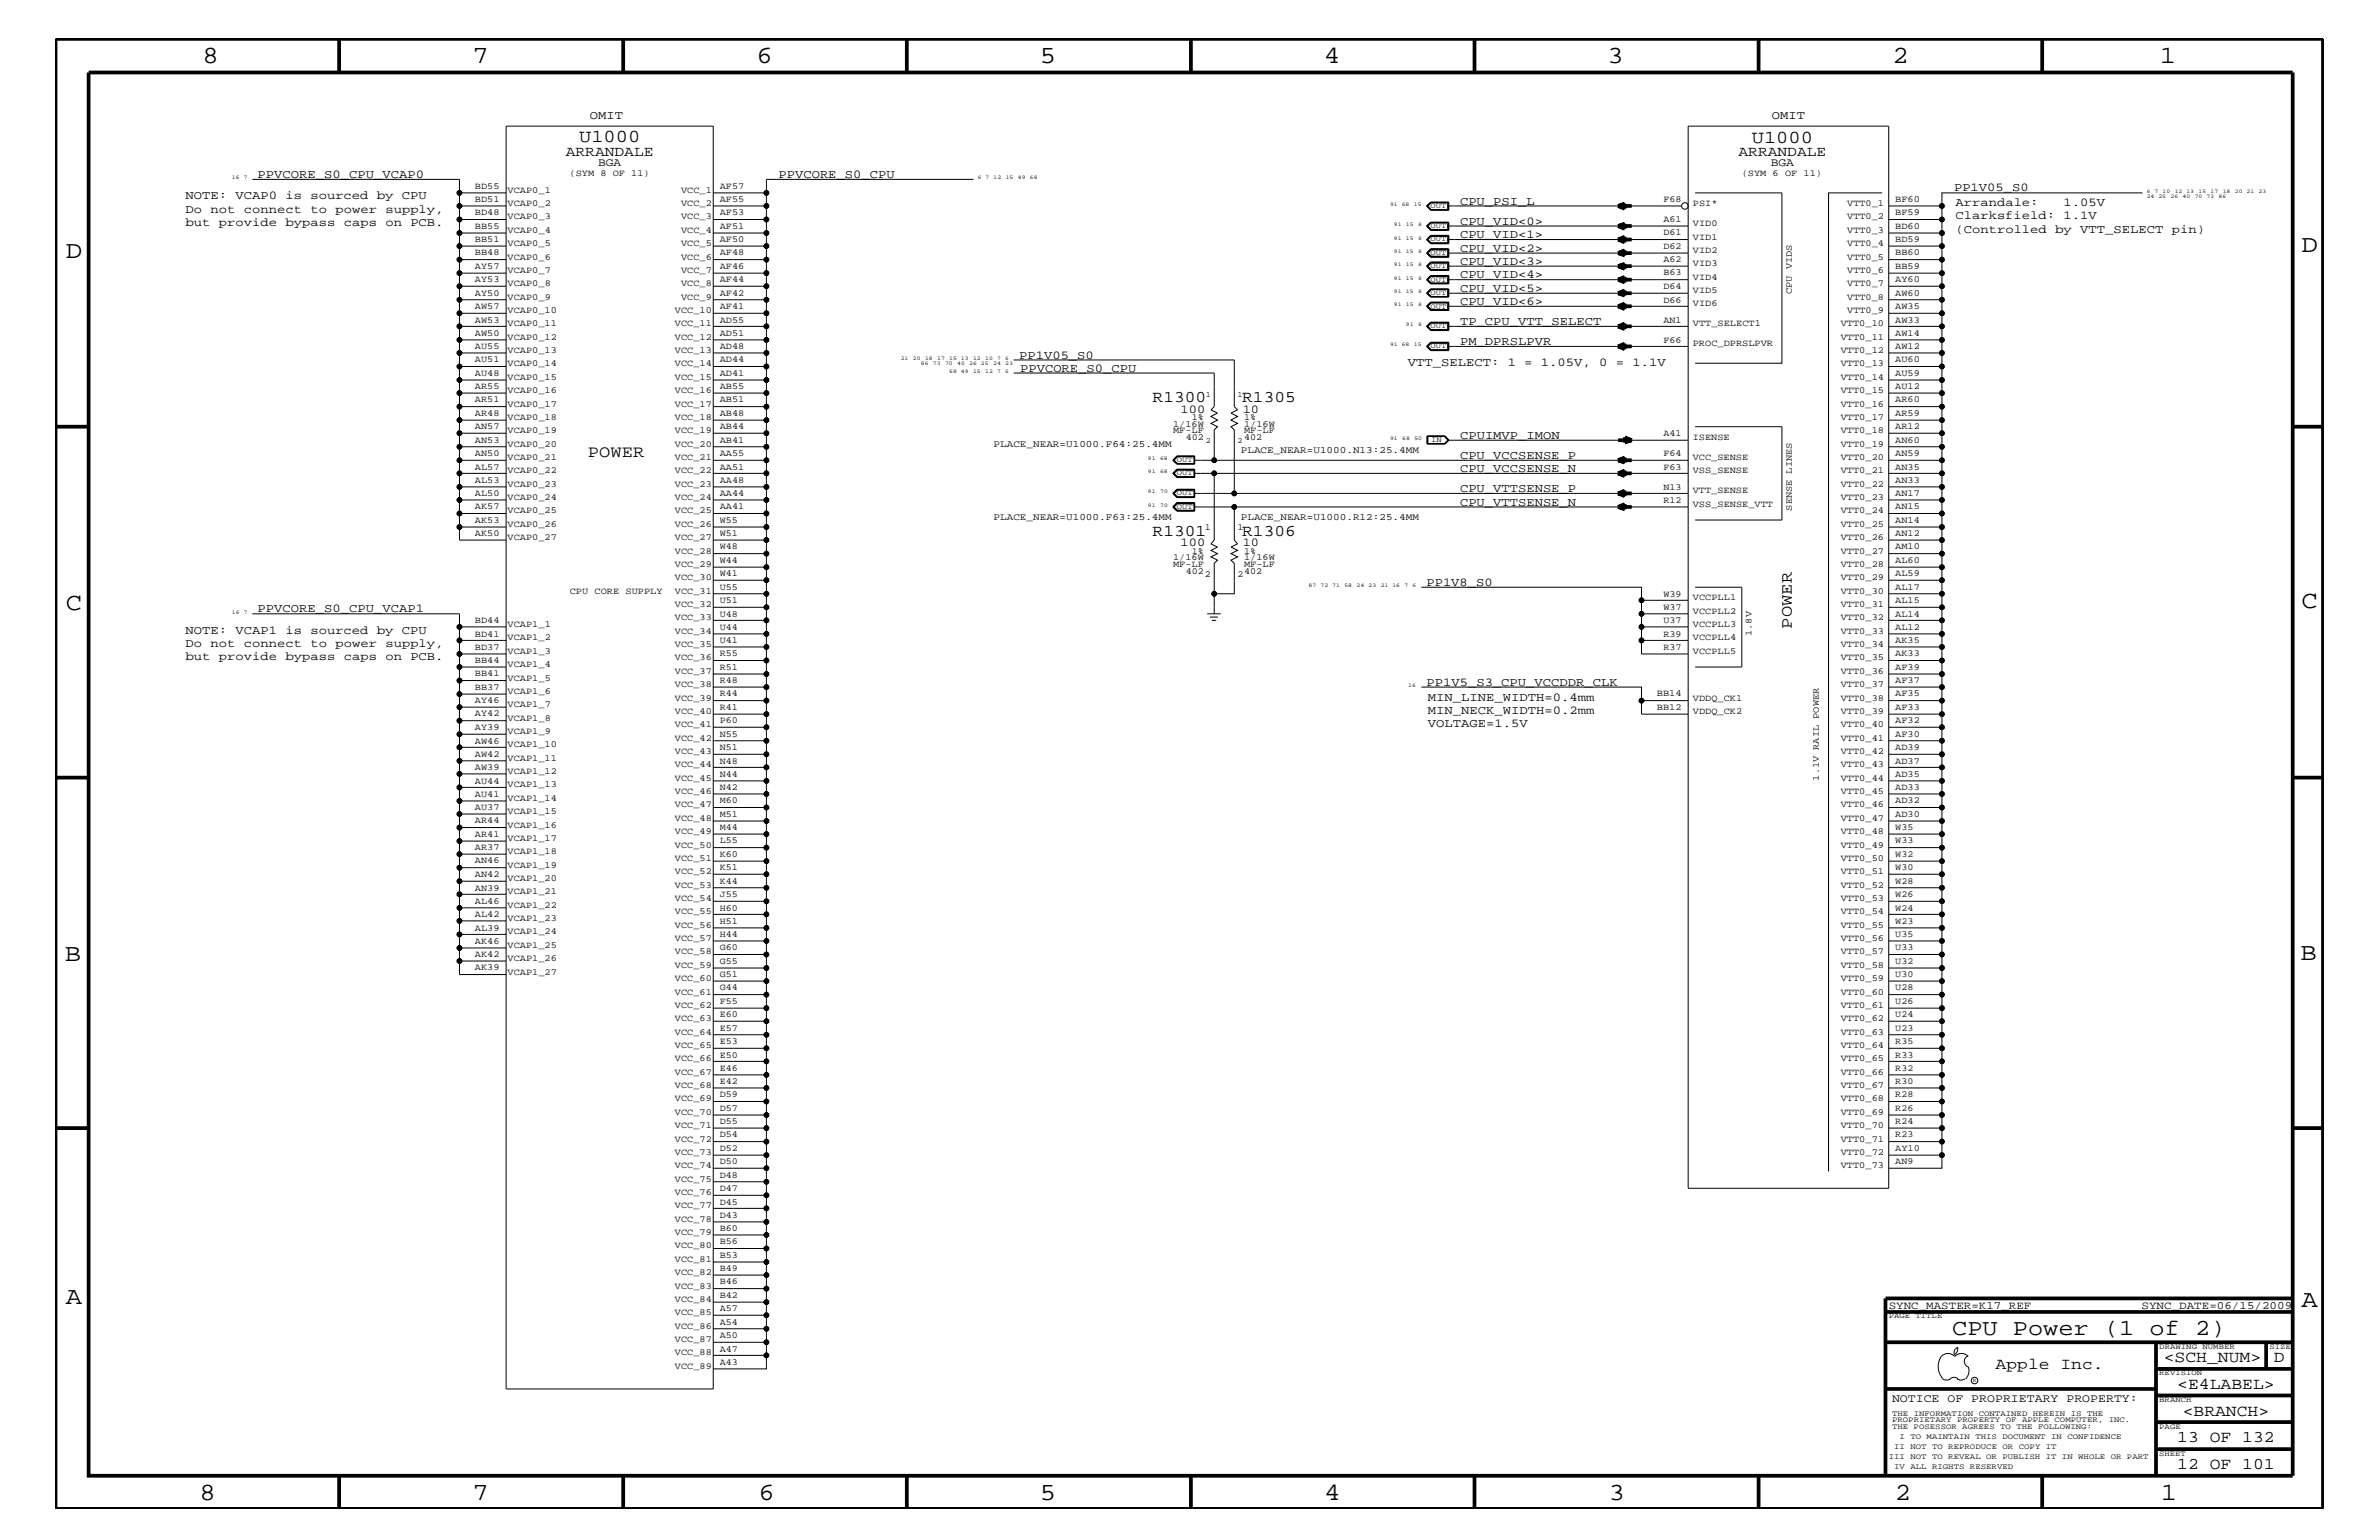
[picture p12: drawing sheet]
<svg xmlns="http://www.w3.org/2000/svg" width="432mm" height="279mm" viewBox="0 0 432 279" stroke-linecap="round" stroke-linejoin="round" font-family="sans-serif">
<defs><g id="words">
<g font-size="4.5">
<text x="36.7" y="11.5">8</text>
<text x="85.8" y="11.5">7</text>
<text x="137.3" y="11.5">6</text>
<text x="188.7" y="11.5">5</text>
<text x="240.3" y="11.5">4</text>
<text x="291.8" y="11.5">3</text>
<text x="343.5" y="11.5">2</text>
<text x="392" y="11.5">1</text>
<text x="11.9" y="46.8">D</text>
<text x="417.7" y="45.7">D</text>
<text x="11.9" y="110.6">C</text>
<text x="417.7" y="110.3">C</text>
<text x="11.8" y="174.3">B</text>
<text x="417.6" y="174.2">B</text>
<text x="11.9" y="236.7">A</text>
<text x="417.7" y="237.1">A</text>
<text x="36.2" y="272.1">8</text>
<text x="85.8" y="272.1">7</text>
<text x="137.7" y="272.1">6</text>
<text x="188.7" y="272.1">5</text>
<text x="240.4" y="272.1">4</text>
<text x="292" y="272.1">3</text>
<text x="343.9" y="272.1">2</text>
<text x="392.2" y="272.1">1</text>
</g>
<text font-size="4.1" x="354.3" y="242.3">CPU Power (1 of 2)</text>
<g font-size="3.3">
<text x="105.1" y="25.9">U1000</text>
<text x="318" y="26">U1000</text>
</g>
<g font-size="3">
<text x="209.2" y="73">R1300</text>
<text x="225.5" y="73">R1305</text>
<text x="106.7" y="82.8">POWER</text>
<text x="209.2" y="97.3">R1301</text>
<text x="225.5" y="97.3">R1306</text>
<text x="325.2" y="114" transform="rotate(-90 325.2 114)">POWER</text>
<text x="362.2" y="248.4">Apple Inc.</text>
<text x="392.7" y="247.1">&lt;SCH_NUM&gt;</text>
<text x="395.2" y="252">&lt;E4LABEL&gt;</text>
<text x="412.7" y="247.1">D</text>
<text x="396.2" y="256.8">&lt;BRANCH&gt;</text>
<text x="395.2" y="261.6">13 OF 132</text>
<text x="395.2" y="266.6">12 OF 101</text>
</g>
<g font-size="2.6">
<text x="102.7" y="28.3">ARRANDALE</text>
<text x="315.6" y="28.2">ARRANDALE</text>
</g>
<g font-size="2.2">
<text x="107.1" y="21.6">OMIT</text>
<text x="321.6" y="21.6">OMIT</text>
<text x="46.7" y="32.3">PPVCORE_S0_CPU_VCAP0</text>
<text x="141.3" y="32.3">PPVCORE_S0_CPU</text>
<text x="354.7" y="34.7">PP1V05_S0</text>
<text x="33.7" y="41">but provide bypass caps on PCB.</text>
<text x="33.7" y="38.6">Do not connect to power supply,</text>
<text x="33.7" y="36.2">NOTE: VCAP0 is sourced by CPU</text>
<text x="265" y="37.2">CPU_PSI_L</text>
<text x="265" y="40.8">CPU_VID&lt;0&gt;</text>
<text x="354.9" y="39.8">Clarksfield: 1.1V</text>
<text x="354.9" y="37.4">Arrandale:</text>
<text x="374.6" y="37.4">1.05V</text>
<text x="265" y="43.2">CPU_VID&lt;1&gt;</text>
<text x="265" y="45.7">CPU_VID&lt;2&gt;</text>
<text x="354.9" y="42.3">(Controlled by VTT_SELECT pin)</text>
<text x="265" y="48">CPU_VID&lt;3&gt;</text>
<text x="265" y="50.5">CPU_VID&lt;4&gt;</text>
<text x="265" y="52.9">CPU_VID&lt;5&gt;</text>
<text x="265" y="55.3">CPU_VID&lt;6&gt;</text>
<text x="265" y="59">TP_CPU_VTT_SELECT</text>
<text x="185" y="65.1">PP1V05_S0</text>
<text x="265" y="62.6">PM_DPRSLPVR</text>
<text x="185.2" y="67.5">PPVCORE_S0_CPU</text>
<text x="255.5" y="66.5">VTT_SELECT: 1 = 1.05V, 0 = 1.1V</text>
<text x="214.3" y="74.9">100</text>
<text x="225.6" y="74.9">10</text>
<text x="265" y="79.6">CPUIMVP_IMON</text>
<text x="265" y="83.3">CPU_VCCSENSE_P</text>
<text x="265" y="89.3">CPU_VTTSENSE_P</text>
<text x="265" y="85.6">CPU_VCCSENSE_N</text>
<text x="265" y="91.7">CPU_VTTSENSE_N</text>
<text x="214.3" y="99.1">100</text>
<text x="225.6" y="99.1">10</text>
<text x="258.9" y="106.3">PP1V8_S0</text>
<text x="46.7" y="111.1">PPVCORE_S0_CPU_VCAP1</text>
<text x="33.7" y="115">NOTE: VCAP1 is sourced by CPU</text>
<text x="33.7" y="119.8">but provide bypass caps on PCB.</text>
<text x="33.7" y="117.4">Do not connect to power supply,</text>
<text x="258.9" y="124.4">PP1V5_S3_CPU_VCCDDR_CLK</text>
<text x="259.2" y="129.6">MIN_NECK_WIDTH=0.2mm</text>
<text x="259.2" y="131.9">VOLTAGE=1.5V</text>
<text x="259.2" y="127.1">MIN_LINE_WIDTH=0.4mm</text>
</g>
<g font-size="2.1">
<text x="108.5" y="30.2">BGA</text>
<text x="321.4" y="30.2">BGA</text>
<text x="343.4" y="254.4">NOTICE OF PROPRIETARY PROPERTY:</text>
</g>
<g font-size="2">
<text x="342.8" y="237.4">SYNC_MASTER=K17_REF</text>
<text x="388.7" y="237.4">SYNC_DATE=06/15/2009</text>
</g>
<g font-size="1.8">
<text x="180.3" y="81.1">PLACE_NEAR=U1000.F64:25.4MM</text>
<text x="225.2" y="82.2">PLACE_NEAR=U1000.N13:25.4MM</text>
<text x="180.3" y="94.3">PLACE_NEAR=U1000.F63:25.4MM</text>
<text x="225.2" y="94.3">PLACE_NEAR=U1000.R12:25.4MM</text>
</g>
<g font-size="1.7">
<text x="86.2" y="34.2">BD55</text>
<text x="92.1" y="35">VCAP0_1</text>
<text x="103.4" y="31.9">(SYM 8 OF 11)</text>
<text x="123.6" y="35">VCC_1</text>
<text x="130.6" y="34.2">AF57</text>
<text x="316.1" y="31.9">(SYM 6 OF 11)</text>
<text x="86.2" y="36.7">BD51</text>
<text x="86.2" y="39.1">BD48</text>
<text x="86.2" y="41.5">BB55</text>
<text x="92.1" y="37.4">VCAP0_2</text>
<text x="92.1" y="39.8">VCAP0_3</text>
<text x="123.6" y="37.4">VCC_2</text>
<text x="123.6" y="39.8">VCC_3</text>
<text x="130.6" y="39.1">AF53</text>
<text x="130.6" y="41.5">AF51</text>
<text x="130.6" y="36.7">AF55</text>
<text x="301.9" y="36.7">F68</text>
<text x="301.9" y="40.3">A61</text>
<text x="307.3" y="37.4">PSI*</text>
<text x="307.3" y="41">VID0</text>
<text x="335.3" y="37.4">VTT0_1</text>
<text x="335.3" y="39.8">VTT0_2</text>
<text x="344" y="36.7">BF60</text>
<text x="344" y="39.1">BF59</text>
<text x="344" y="41.5">BD60</text>
<text x="86.2" y="44">BB51</text>
<text x="86.2" y="46.3">BB48</text>
<text x="92.1" y="42.3">VCAP0_4</text>
<text x="92.1" y="44.6">VCAP0_5</text>
<text x="92.1" y="47.1">VCAP0_6</text>
<text x="123.6" y="42.3">VCC_4</text>
<text x="123.6" y="44.6">VCC_5</text>
<text x="123.6" y="47.1">VCC_6</text>
<text x="130.6" y="44">AF50</text>
<text x="130.6" y="46.3">AF48</text>
<text x="301.9" y="42.7">D61</text>
<text x="301.9" y="45.2">D62</text>
<text x="301.9" y="47.6">A62</text>
<text x="307.3" y="45.9">VID2</text>
<text x="307.3" y="43.5">VID1</text>
<text x="335.3" y="44.6">VTT0_4</text>
<text x="335.3" y="47.1">VTT0_5</text>
<text x="335.3" y="42.3">VTT0_3</text>
<text x="344" y="44">BD59</text>
<text x="344" y="46.3">BB60</text>
<text x="86.2" y="48.8">AY57</text>
<text x="86.2" y="51.3">AY53</text>
<text x="86.2" y="53.6">AY50</text>
<text x="92.1" y="49.6">VCAP0_7</text>
<text x="92.1" y="51.9">VCAP0_8</text>
<text x="123.6" y="49.6">VCC_7</text>
<text x="123.6" y="51.9">VCC_8</text>
<text x="130.6" y="48.8">AF46</text>
<text x="130.6" y="51.3">AF44</text>
<text x="130.6" y="53.6">AF42</text>
<text x="301.9" y="50">B63</text>
<text x="301.9" y="52.4">D64</text>
<text x="307.3" y="48.3">VID3</text>
<text x="307.3" y="50.7">VID4</text>
<text x="307.3" y="53.2">VID5</text>
<text x="325.2" y="53.4" transform="rotate(-90 325.2 53.4)">CPU VIDS</text>
<text x="335.3" y="49.6">VTT0_6</text>
<text x="335.3" y="51.9">VTT0_7</text>
<text x="344" y="48.8">BB59</text>
<text x="344" y="51.3">AY60</text>
<text x="344" y="53.6">AW60</text>
<text x="86.2" y="56.1">AW57</text>
<text x="86.2" y="58.5">AW53</text>
<text x="92.1" y="54.4">VCAP0_9</text>
<text x="92.1" y="56.8">VCAP0_10</text>
<text x="92.1" y="59.2">VCAP0_11</text>
<text x="122.5" y="56.8">VCC_10</text>
<text x="122.5" y="59.2">VCC_11</text>
<text x="123.6" y="54.4">VCC_9</text>
<text x="130.6" y="56.1">AF41</text>
<text x="130.6" y="58.5">AD55</text>
<text x="301.9" y="54.9">D66</text>
<text x="301.9" y="58.5">AN1</text>
<text x="307.3" y="55.6">VID6</text>
<text x="307.3" y="59.2">VTT_SELECT1</text>
<text x="334.1" y="59.2">VTT0_10</text>
<text x="335.3" y="56.8">VTT0_9</text>
<text x="335.3" y="54.4">VTT0_8</text>
<text x="344" y="58.5">AW33</text>
<text x="344" y="56.1">AW35</text>
<text x="86.2" y="60.9">AW50</text>
<text x="86.2" y="63.4">AU55</text>
<text x="86.2" y="65.7">AU51</text>
<text x="92.1" y="61.7">VCAP0_12</text>
<text x="92.1" y="64">VCAP0_13</text>
<text x="122.5" y="61.7">VCC_12</text>
<text x="122.5" y="64">VCC_13</text>
<text x="130.6" y="60.9">AD51</text>
<text x="130.6" y="63.4">AD48</text>
<text x="130.6" y="65.7">AD44</text>
<text x="301.9" y="62.2">F66</text>
<text x="307.3" y="62.9">PROC_DPRSLPVR</text>
<text x="334.1" y="61.7">VTT0_11</text>
<text x="334.1" y="64">VTT0_12</text>
<text x="344" y="60.9">AW14</text>
<text x="344" y="63.4">AW12</text>
<text x="344" y="65.7">AU60</text>
<text x="86.2" y="68.2">AU48</text>
<text x="86.2" y="70.6">AR55</text>
<text x="92.1" y="68.9">VCAP0_15</text>
<text x="92.1" y="66.5">VCAP0_14</text>
<text x="92.1" y="71.3">VCAP0_16</text>
<text x="122.5" y="66.5">VCC_14</text>
<text x="122.5" y="68.9">VCC_15</text>
<text x="122.5" y="71.3">VCC_16</text>
<text x="130.6" y="68.2">AD41</text>
<text x="130.6" y="70.6">AB55</text>
<text x="334.1" y="66.5">VTT0_13</text>
<text x="334.1" y="71.3">VTT0_15</text>
<text x="334.1" y="68.9">VTT0_14</text>
<text x="344" y="68.2">AU59</text>
<text x="344" y="70.6">AU12</text>
<text x="86.2" y="73">AR51</text>
<text x="86.2" y="75.5">AR48</text>
<text x="86.2" y="77.9">AN57</text>
<text x="92.1" y="73.8">VCAP0_17</text>
<text x="92.1" y="76.2">VCAP0_18</text>
<text x="122.5" y="73.8">VCC_17</text>
<text x="122.5" y="76.2">VCC_18</text>
<text x="130.6" y="73">AB51</text>
<text x="130.6" y="75.5">AB48</text>
<text x="130.6" y="77.9">AB44</text>
<text x="212.9" y="77.4">1/16W</text>
<text x="216.3" y="76.2">1%</text>
<text x="225.8" y="77.4">1/16W</text>
<text x="225.8" y="76.2">1%</text>
<text x="334.1" y="73.8">VTT0_16</text>
<text x="334.1" y="76.2">VTT0_17</text>
<text x="344" y="73">AR60</text>
<text x="344" y="75.5">AR59</text>
<text x="344" y="77.9">AR12</text>
<text x="86.2" y="80.3">AN53</text>
<text x="86.2" y="82.7">AN50</text>
<text x="92.1" y="78.6">VCAP0_19</text>
<text x="92.1" y="81.1">VCAP0_20</text>
<text x="92.1" y="83.5">VCAP0_21</text>
<text x="122.5" y="78.6">VCC_19</text>
<text x="122.5" y="81.1">VCC_20</text>
<text x="122.5" y="83.5">VCC_21</text>
<text x="130.6" y="80.3">AB41</text>
<text x="130.6" y="82.7">AA55</text>
<text x="212.9" y="78.6">MF-LF</text>
<text x="215.2" y="79.9">402</text>
<text x="225.8" y="78.6">MF-LF</text>
<text x="225.8" y="79.9">402</text>
<text x="301.9" y="79.1">A41</text>
<text x="301.9" y="82.7">F64</text>
<text x="307.3" y="83.5">VCC_SENSE</text>
<text x="307.3" y="79.9">ISENSE</text>
<text x="334.1" y="78.6">VTT0_18</text>
<text x="334.1" y="81.1">VTT0_19</text>
<text x="334.1" y="83.5">VTT0_20</text>
<text x="344" y="80.3">AN60</text>
<text x="344" y="82.7">AN59</text>
<text x="86.2" y="85.2">AL57</text>
<text x="86.2" y="87.6">AL53</text>
<text x="92.1" y="85.9">VCAP0_22</text>
<text x="92.1" y="88.3">VCAP0_23</text>
<text x="122.5" y="85.9">VCC_22</text>
<text x="122.5" y="88.3">VCC_23</text>
<text x="130.6" y="85.2">AA51</text>
<text x="130.6" y="87.6">AA48</text>
<text x="301.9" y="85.2">F63</text>
<text x="301.9" y="88.8">N13</text>
<text x="307.3" y="89.5">VTT_SENSE</text>
<text x="307.3" y="85.9">VSS_SENSE</text>
<text x="334.1" y="88.3">VTT0_22</text>
<text x="334.1" y="85.9">VTT0_21</text>
<text x="344" y="85.2">AN35</text>
<text x="344" y="87.6">AN33</text>
<text x="86.2" y="90">AL50</text>
<text x="86.2" y="92.4">AK57</text>
<text x="86.2" y="94.9">AK53</text>
<text x="92.1" y="90.7">VCAP0_24</text>
<text x="92.1" y="93.2">VCAP0_25</text>
<text x="92.1" y="95.6">VCAP0_26</text>
<text x="122.5" y="93.2">VCC_25</text>
<text x="122.5" y="90.7">VCC_24</text>
<text x="122.5" y="95.6">VCC_26</text>
<text x="130.6" y="94.9">W55</text>
<text x="130.6" y="90">AA44</text>
<text x="130.6" y="92.4">AA41</text>
<text x="301.9" y="91.2">R12</text>
<text x="307.3" y="92">VSS_SENSE_VTT</text>
<text x="325.2" y="92.7" transform="rotate(-90 325.2 92.7)">SENSE LINES</text>
<text x="334.1" y="93.2">VTT0_24</text>
<text x="334.1" y="90.7">VTT0_23</text>
<text x="334.1" y="95.6">VTT0_25</text>
<text x="344" y="90">AN17</text>
<text x="344" y="92.4">AN15</text>
<text x="344" y="94.9">AN14</text>
<text x="86.2" y="97.3">AK50</text>
<text x="92.1" y="98">VCAP0_27</text>
<text x="122.5" y="98">VCC_27</text>
<text x="122.5" y="100.4">VCC_28</text>
<text x="130.6" y="97.3">W51</text>
<text x="130.6" y="99.7">W48</text>
<text x="212.9" y="101.6">1/16W</text>
<text x="216.3" y="100.4">1%</text>
<text x="218.7" y="96.2">1</text>
<text x="224.6" y="96.2">1</text>
<text x="225.8" y="100.4">1%</text>
<text x="225.8" y="101.6">1/16W</text>
<text x="334.1" y="98">VTT0_26</text>
<text x="334.1" y="100.4">VTT0_27</text>
<text x="344" y="97.3">AN12</text>
<text x="344" y="99.7">AM10</text>
<text x="103.4" y="107.7">CPU CORE SUPPLY</text>
<text x="122.5" y="102.9">VCC_29</text>
<text x="122.5" y="105.3">VCC_30</text>
<text x="122.5" y="107.7">VCC_31</text>
<text x="130.6" y="102.1">W44</text>
<text x="130.6" y="104.6">W41</text>
<text x="130.6" y="107">U55</text>
<text x="212.9" y="102.9">MF-LF</text>
<text x="215.2" y="104.1">402</text>
<text x="218.7" y="104.7">2</text>
<text x="224.6" y="104.7">2</text>
<text x="225.8" y="102.9">MF-LF</text>
<text x="225.8" y="104.1">402</text>
<text x="334.1" y="102.9">VTT0_28</text>
<text x="334.1" y="105.3">VTT0_29</text>
<text x="334.1" y="107.7">VTT0_30</text>
<text x="344" y="102.1">AL60</text>
<text x="344" y="104.6">AL59</text>
<text x="344" y="107">AL17</text>
<text x="86.2" y="113.1">BD44</text>
<text x="92.1" y="113.7">VCAP1_1</text>
<text x="122.5" y="110.2">VCC_32</text>
<text x="122.5" y="112.6">VCC_33</text>
<text x="130.6" y="109.4">U51</text>
<text x="130.6" y="111.9">U48</text>
<text x="301.9" y="108.2">W39</text>
<text x="301.9" y="110.6">W37</text>
<text x="301.9" y="113.1">U37</text>
<text x="307.3" y="108.9">VCCPLL1</text>
<text x="307.3" y="111.4">VCCPLL2</text>
<text x="307.3" y="113.7">VCCPLL3</text>
<text x="334.1" y="110.2">VTT0_31</text>
<text x="334.1" y="112.6">VTT0_32</text>
<text x="344" y="109.4">AL15</text>
<text x="344" y="111.9">AL14</text>
<text x="86.2" y="115.5">BD41</text>
<text x="86.2" y="117.9">BD37</text>
<text x="92.1" y="116.2">VCAP1_2</text>
<text x="92.1" y="118.6">VCAP1_3</text>
<text x="122.5" y="115">VCC_34</text>
<text x="122.5" y="117.4">VCC_35</text>
<text x="122.5" y="119.8">VCC_36</text>
<text x="130.6" y="114.2">U44</text>
<text x="130.6" y="116.7">U41</text>
<text x="130.6" y="119.1">R55</text>
<text x="301.9" y="115.5">R39</text>
<text x="301.9" y="117.9">R37</text>
<text x="307.3" y="116.2">VCCPLL4</text>
<text x="307.3" y="118.6">VCCPLL5</text>
<text x="317.9" y="115.4" transform="rotate(-90 317.9 115.4)">1.8V</text>
<text x="334.1" y="115">VTT0_33</text>
<text x="334.1" y="117.4">VTT0_34</text>
<text x="334.1" y="119.8">VTT0_35</text>
<text x="344" y="114.2">AL12</text>
<text x="344" y="116.7">AK35</text>
<text x="344" y="119.1">AK33</text>
<text x="86.2" y="120.3">BB44</text>
<text x="86.2" y="122.7">BB41</text>
<text x="86.2" y="125.2">BB37</text>
<text x="92.1" y="123.5">VCAP1_5</text>
<text x="92.1" y="121">VCAP1_4</text>
<text x="92.1" y="125.9">VCAP1_6</text>
<text x="122.5" y="122.3">VCC_37</text>
<text x="122.5" y="124.7">VCC_38</text>
<text x="130.6" y="121.5">R51</text>
<text x="130.6" y="124">R48</text>
<text x="334.1" y="122.3">VTT0_36</text>
<text x="334.1" y="124.7">VTT0_37</text>
<text x="344" y="121.5">AF39</text>
<text x="344" y="124">AF37</text>
<text x="86.2" y="127.6">AY46</text>
<text x="86.2" y="130">AY42</text>
<text x="92.1" y="128.3">VCAP1_7</text>
<text x="92.1" y="130.8">VCAP1_8</text>
<text x="122.5" y="129.6">VCC_40</text>
<text x="122.5" y="127.1">VCC_39</text>
<text x="122.5" y="131.9">VCC_41</text>
<text x="130.6" y="126.4">R44</text>
<text x="130.6" y="128.8">R41</text>
<text x="130.6" y="131.3">P60</text>
<text x="300.7" y="126.4">BB14</text>
<text x="300.7" y="128.8">BB12</text>
<text x="307.3" y="127.1">VDDQ_CK1</text>
<text x="307.3" y="129.6">VDDQ_CK2</text>
<text x="334.1" y="127.1">VTT0_38</text>
<text x="334.1" y="129.6">VTT0_39</text>
<text x="334.1" y="131.9">VTT0_40</text>
<text x="344" y="126.4">AF35</text>
<text x="344" y="128.8">AF33</text>
<text x="344" y="131.3">AF32</text>
<text x="86.2" y="134.9">AW46</text>
<text x="86.2" y="137.3">AW42</text>
<text x="86.2" y="132.4">AY39</text>
<text x="92.1" y="135.6">VCAP1_10</text>
<text x="92.1" y="133.2">VCAP1_9</text>
<text x="122.5" y="134.4">VCC_42</text>
<text x="122.5" y="136.8">VCC_43</text>
<text x="130.6" y="133.6">N55</text>
<text x="130.6" y="136.1">N51</text>
<text x="334.1" y="134.4">VTT0_41</text>
<text x="334.1" y="136.8">VTT0_42</text>
<text x="344" y="133.6">AF30</text>
<text x="344" y="136.1">AD39</text>
<text x="86.2" y="139.7">AW39</text>
<text x="86.2" y="142.2">AU44</text>
<text x="92.1" y="142.9">VCAP1_13</text>
<text x="92.1" y="138">VCAP1_11</text>
<text x="92.1" y="140.4">VCAP1_12</text>
<text x="122.5" y="139.2">VCC_44</text>
<text x="122.5" y="141.7">VCC_45</text>
<text x="130.6" y="138.5">N48</text>
<text x="130.6" y="140.9">N44</text>
<text x="130.6" y="143.4">N42</text>
<text x="330.1" y="141.6" transform="rotate(-90 330.1 141.6)">1.1V RAIL POWER</text>
<text x="334.1" y="139.2">VTT0_43</text>
<text x="334.1" y="141.7">VTT0_44</text>
<text x="344" y="138.5">AD37</text>
<text x="344" y="140.9">AD35</text>
<text x="344" y="143.4">AD33</text>
<text x="86.2" y="144.6">AU41</text>
<text x="86.2" y="147">AU37</text>
<text x="86.2" y="149.4">AR44</text>
<text x="92.1" y="147.7">VCAP1_15</text>
<text x="92.1" y="145.3">VCAP1_14</text>
<text x="122.5" y="144">VCC_46</text>
<text x="122.5" y="146.5">VCC_47</text>
<text x="122.5" y="149">VCC_48</text>
<text x="130.6" y="145.7">M60</text>
<text x="130.6" y="148.2">M51</text>
<text x="334.1" y="144">VTT0_45</text>
<text x="334.1" y="146.5">VTT0_46</text>
<text x="334.1" y="149">VTT0_47</text>
<text x="344" y="145.7">AD32</text>
<text x="344" y="148.2">AD30</text>
<text x="86.2" y="151.8">AR41</text>
<text x="86.2" y="154.3">AR37</text>
<text x="92.1" y="155">VCAP1_18</text>
<text x="92.1" y="152.6">VCAP1_17</text>
<text x="92.1" y="150.1">VCAP1_16</text>
<text x="122.5" y="153.8">VCC_50</text>
<text x="122.5" y="151.3">VCC_49</text>
<text x="130.6" y="150.7">M44</text>
<text x="130.6" y="153">L55</text>
<text x="130.6" y="155.5">K60</text>
<text x="334.1" y="151.3">VTT0_48</text>
<text x="334.1" y="153.8">VTT0_49</text>
<text x="344" y="150.7">W35</text>
<text x="344" y="153">W33</text>
<text x="344" y="155.5">W32</text>
<text x="86.2" y="156.7">AN46</text>
<text x="86.2" y="159.1">AN42</text>
<text x="86.2" y="161.6">AN39</text>
<text x="92.1" y="159.9">VCAP1_20</text>
<text x="92.1" y="157.4">VCAP1_19</text>
<text x="122.5" y="156.2">VCC_51</text>
<text x="122.5" y="158.6">VCC_52</text>
<text x="122.5" y="161.1">VCC_53</text>
<text x="130.6" y="157.9">K51</text>
<text x="130.6" y="160.3">K44</text>
<text x="334.1" y="156.2">VTT0_50</text>
<text x="334.1" y="158.6">VTT0_51</text>
<text x="334.1" y="161.1">VTT0_52</text>
<text x="344" y="157.9">W30</text>
<text x="344" y="160.3">W28</text>
<text x="86.2" y="163.9">AL46</text>
<text x="86.2" y="166.4">AL42</text>
<text x="92.1" y="167.1">VCAP1_23</text>
<text x="92.1" y="162.2">VCAP1_21</text>
<text x="92.1" y="164.7">VCAP1_22</text>
<text x="122.5" y="165.9">VCC_55</text>
<text x="122.5" y="163.5">VCC_54</text>
<text x="130.6" y="162.8">J55</text>
<text x="130.6" y="165.2">H60</text>
<text x="130.6" y="167.6">H51</text>
<text x="334.1" y="163.5">VTT0_53</text>
<text x="334.1" y="165.9">VTT0_54</text>
<text x="344" y="162.8">W26</text>
<text x="344" y="165.2">W24</text>
<text x="344" y="167.6">W23</text>
<text x="86.2" y="168.9">AL39</text>
<text x="86.2" y="171.2">AK46</text>
<text x="86.2" y="173.7">AK42</text>
<text x="92.1" y="169.5">VCAP1_24</text>
<text x="92.1" y="172">VCAP1_25</text>
<text x="122.5" y="168.3">VCC_56</text>
<text x="122.5" y="173.2">VCC_58</text>
<text x="122.5" y="170.7">VCC_57</text>
<text x="130.6" y="170">H44</text>
<text x="130.6" y="172.4">G60</text>
<text x="334.1" y="168.3">VTT0_55</text>
<text x="334.1" y="170.7">VTT0_56</text>
<text x="334.1" y="173.2">VTT0_57</text>
<text x="344" y="170">U35</text>
<text x="344" y="172.4">U33</text>
<text x="86.2" y="176.1">AK39</text>
<text x="92.1" y="176.8">VCAP1_27</text>
<text x="92.1" y="174.4">VCAP1_26</text>
<text x="122.5" y="178">VCC_60</text>
<text x="122.5" y="175.6">VCC_59</text>
<text x="130.6" y="174.9">G55</text>
<text x="130.6" y="177.3">G51</text>
<text x="130.6" y="179.7">G44</text>
<text x="334.1" y="175.6">VTT0_58</text>
<text x="334.1" y="178">VTT0_59</text>
<text x="344" y="174.9">U32</text>
<text x="344" y="177.3">U30</text>
<text x="344" y="179.7">U28</text>
<text x="122.5" y="182.9">VCC_62</text>
<text x="122.5" y="180.5">VCC_61</text>
<text x="122.5" y="185.3">VCC_63</text>
<text x="130.6" y="182.1">F55</text>
<text x="130.6" y="184.6">E60</text>
<text x="334.1" y="185.3">VTT0_62</text>
<text x="334.1" y="180.5">VTT0_60</text>
<text x="334.1" y="182.9">VTT0_61</text>
<text x="344" y="182.1">U26</text>
<text x="344" y="184.6">U24</text>
<text x="122.5" y="187.7">VCC_64</text>
<text x="122.5" y="190.2">VCC_65</text>
<text x="130.6" y="187">E57</text>
<text x="130.6" y="189.4">E53</text>
<text x="130.6" y="191.9">E50</text>
<text x="334.1" y="187.7">VTT0_63</text>
<text x="334.1" y="190.2">VTT0_64</text>
<text x="344" y="187">U23</text>
<text x="344" y="189.4">R35</text>
<text x="344" y="191.9">R33</text>
<text x="122.5" y="192.6">VCC_66</text>
<text x="122.5" y="195">VCC_67</text>
<text x="122.5" y="197.4">VCC_68</text>
<text x="130.6" y="194.3">E46</text>
<text x="130.6" y="196.7">E42</text>
<text x="334.1" y="192.6">VTT0_65</text>
<text x="334.1" y="197.4">VTT0_67</text>
<text x="334.1" y="195">VTT0_66</text>
<text x="344" y="194.3">R32</text>
<text x="344" y="196.7">R30</text>
<text x="122.5" y="199.8">VCC_69</text>
<text x="122.5" y="202.3">VCC_70</text>
<text x="130.6" y="199.1">D59</text>
<text x="130.6" y="201.5">D57</text>
<text x="130.6" y="204">D55</text>
<text x="334.1" y="199.8">VTT0_68</text>
<text x="334.1" y="202.3">VTT0_69</text>
<text x="344" y="199.1">R28</text>
<text x="344" y="201.5">R26</text>
<text x="344" y="204">R24</text>
<text x="122.5" y="204.7">VCC_71</text>
<text x="122.5" y="207.1">VCC_72</text>
<text x="122.5" y="209.6">VCC_73</text>
<text x="130.6" y="206.4">D54</text>
<text x="130.6" y="208.8">D52</text>
<text x="334.1" y="204.7">VTT0_70</text>
<text x="334.1" y="209.6">VTT0_72</text>
<text x="334.1" y="207.1">VTT0_71</text>
<text x="344" y="206.4">R23</text>
<text x="344" y="208.8">AY10</text>
<text x="122.5" y="211.9">VCC_74</text>
<text x="122.5" y="214.4">VCC_75</text>
<text x="130.6" y="211.3">D50</text>
<text x="130.6" y="213.6">D48</text>
<text x="334.1" y="211.9">VTT0_73</text>
<text x="344" y="211.3">AN9</text>
<text x="122.5" y="216.9">VCC_76</text>
<text x="122.5" y="219.2">VCC_77</text>
<text x="122.5" y="221.7">VCC_78</text>
<text x="130.6" y="216.1">D47</text>
<text x="130.6" y="218.6">D45</text>
<text x="130.6" y="220.9">D43</text>
<text x="122.5" y="224.1">VCC_79</text>
<text x="122.5" y="226.5">VCC_80</text>
<text x="130.6" y="223.4">B60</text>
<text x="130.6" y="225.7">B56</text>
<text x="122.5" y="229">VCC_81</text>
<text x="122.5" y="233.8">VCC_83</text>
<text x="122.5" y="231.3">VCC_82</text>
<text x="130.6" y="228.2">B53</text>
<text x="130.6" y="230.7">B49</text>
<text x="130.6" y="233">B46</text>
<text x="122.5" y="236.2">VCC_84</text>
<text x="122.5" y="238.6">VCC_85</text>
<text x="130.6" y="235.5">B42</text>
<text x="130.6" y="237.9">A57</text>
<text x="122.5" y="241.1">VCC_86</text>
<text x="122.5" y="243.5">VCC_87</text>
<text x="122.5" y="245.9">VCC_88</text>
<text x="130.6" y="240.3">A54</text>
<text x="130.6" y="242.8">A50</text>
<text x="130.6" y="245.2">A47</text>
<text x="122.5" y="248.4">VCC_89</text>
<text x="130.6" y="247.6">A43</text>
</g>
<g font-size="1.4">
<text x="259.7" y="41.4">OUT</text>
<text x="259.7" y="37.8">OUT</text>
<text x="259.7" y="43.8">OUT</text>
<text x="259.7" y="46.3">OUT</text>
<text x="259.7" y="48.7">OUT</text>
<text x="259.7" y="51.1">OUT</text>
<text x="259.7" y="53.5">OUT</text>
<text x="259.7" y="56">OUT</text>
<text x="259.7" y="59.5">OUT</text>
<text x="259.7" y="63.2">OUT</text>
<text x="218.9" y="72">1</text>
<text x="224.6" y="72">1</text>
<text x="213.6" y="83.8">OUT</text>
<text x="218.9" y="80.5">2</text>
<text x="224.6" y="80.5">2</text>
<text x="259.8" y="80.2">IN</text>
<text x="213.6" y="89.9">OUT</text>
<text x="213.6" y="86.2">OUT</text>
<text x="213.6" y="92.3">OUT</text>
<text x="342.8" y="239.2">PAGE TITLE</text>
<text x="391.9" y="244.7">DRAWING NUMBER</text>
<text x="411.9" y="244.7">SIZE</text>
<text x="391.9" y="249.5">REVISION</text>
<text x="343.4" y="256.8">THE INFORMATION CONTAINED HEREIN IS THE</text>
<text x="391.9" y="254.4">BRANCH</text>
<text x="343.4" y="259.3">THE POSESSOR AGREES TO THE FOLLOWING:</text>
<text x="343.4" y="258">PROPRIETARY PROPERTY OF APPLE COMPUTER, INC.</text>
<text x="343.8" y="262.9">II NOT TO REPRODUCE OR COPY IT</text>
<text x="344.8" y="261.1">I TO MAINTAIN THIS DOCUMENT IN CONFIDENCE</text>
<text x="391.9" y="259.3">PAGE</text>
<text x="342.8" y="264.7">III NOT TO REVEAL OR PUBLISH IT IN WHOLE OR PART</text>
<text x="343.8" y="266.6">IV ALL RIGHTS RESERVED</text>
<text x="391.9" y="264.1">SHEET</text>
</g>
<g font-size="1">
<text x="42.1" y="32.5">16</text>
<text x="44.3" y="32.5">7</text>
<text x="177.5" y="32.5">6</text>
<text x="178.9" y="32.5">7</text>
<text x="180.3" y="32.5">12</text>
<text x="182.5" y="32.5">15</text>
<text x="184.7" y="32.5">49</text>
<text x="186.9" y="32.5">68</text>
<text x="389.6" y="35">6</text>
<text x="389.6" y="35.8">24 25</text>
<text x="391.1" y="35">7</text>
<text x="392.5" y="35">10</text>
<text x="394" y="35.8">26</text>
<text x="394.7" y="35">12 13</text>
<text x="396.2" y="35.8">40</text>
<text x="398.4" y="35.8">70 73</text>
<text x="399" y="35">15</text>
<text x="401.2" y="35">17</text>
<text x="402.7" y="35.8">86</text>
<text x="403.4" y="35">18</text>
<text x="405.6" y="35">20 21</text>
<text x="410" y="35">23</text>
<text x="252.3" y="37.4">91 68</text>
<text x="253" y="41">91</text>
<text x="255.2" y="41">15</text>
<text x="256.6" y="37.4">15</text>
<text x="257.4" y="41">8</text>
<text x="253" y="43.5">91</text>
<text x="253" y="45.9">91</text>
<text x="255.2" y="43.5">15</text>
<text x="255.2" y="45.9">15</text>
<text x="257.4" y="43.5">8</text>
<text x="257.4" y="45.9">8</text>
<text x="253" y="48.3">91</text>
<text x="253" y="50.7">91</text>
<text x="253" y="53.2">91</text>
<text x="255.2" y="48.3">15</text>
<text x="255.2" y="50.7">15</text>
<text x="255.2" y="53.2">15</text>
<text x="257.4" y="48.3">8</text>
<text x="257.4" y="50.7">8</text>
<text x="257.4" y="53.2">8</text>
<text x="253" y="55.6">91</text>
<text x="255.2" y="55.6">15</text>
<text x="255.2" y="59.2">91</text>
<text x="257.4" y="55.6">8</text>
<text x="257.4" y="59.2">8</text>
<text x="163.5" y="65.3">21</text>
<text x="165.7" y="65.3">20</text>
<text x="167.9" y="65.3">18</text>
<text x="170.1" y="65.3">17</text>
<text x="172.3" y="65.3">15 13</text>
<text x="176.6" y="65.3">12</text>
<text x="178.8" y="65.3">10</text>
<text x="181" y="65.3">7</text>
<text x="182.5" y="65.3">6</text>
<text x="252.3" y="62.9">91 68</text>
<text x="256.6" y="62.9">15</text>
<text x="167.1" y="66.2">86</text>
<text x="169.3" y="66.2">73</text>
<text x="171.5" y="66.2">70</text>
<text x="172.3" y="67.7">68 49</text>
<text x="173.7" y="66.2">40</text>
<text x="175.9" y="66.2">26 25</text>
<text x="176.6" y="67.7">15</text>
<text x="178.8" y="67.7">12</text>
<text x="180.3" y="66.2">24</text>
<text x="181" y="67.7">7</text>
<text x="182.5" y="66.2">23</text>
<text x="182.5" y="67.7">6</text>
<text x="208.4" y="83.5">91</text>
<text x="210.6" y="83.5">68</text>
<text x="252.3" y="79.9">91</text>
<text x="254.5" y="79.9">68</text>
<text x="256.7" y="79.9">50</text>
<text x="208.4" y="85.9">91</text>
<text x="208.4" y="89.5">91</text>
<text x="210.6" y="85.9">68</text>
<text x="210.6" y="89.5">70</text>
<text x="208.4" y="92">91</text>
<text x="210.6" y="92">70</text>
<text x="237.5" y="106.5">87</text>
<text x="239.7" y="106.5">72 71</text>
<text x="244" y="106.5">58</text>
<text x="246.2" y="106.5">24</text>
<text x="248.4" y="106.5">23</text>
<text x="250.6" y="106.5">21 16</text>
<text x="254.9" y="106.5">7</text>
<text x="256.4" y="106.5">6</text>
<text x="42.1" y="111.4">16</text>
<text x="44.3" y="111.4">7</text>
<text x="255.6" y="124.7">16</text>
<text x="358.1" y="250.7">R</text>
</g>
</g></defs>
<g fill="none" stroke="#000" stroke-width=".18">
<path d="M45.8 32.5h37.6v4.9M83.4 35h8.5M91.9 39.8h-8.5v2.5M91.9 37.4h-8.5v2.4M91.9 22.9h37.6v229.1h-37.6zM139.1 35v2.4h-9.6M139.1 37.4v2.4h-9.6M139.1 39.8v2.5h-9.6M176.7 32.5h-37.6v2.5h-9.6M259.7 36.7h3.3v1.4h-3.3M259.7 36.7l-.8 .7 .8 .7M259.7 36.7l-.7 .7 .7 .7"/>
<path d="M259.8 36.8h3v1.2h-3M259.8 36.8l-.7 .6 .7 .6M259.8 36.8l-.6 .6 .6 .6M262.8 37.4h42.4M262.9 36.7v1.4M306.4 22.9h36.4v192.7h-36.4zM307.7 35h15.7v30.9h-15.7M341.6 35h-9.7v177.5M342.8 39.8h9.7v2.5M352.5 37.4v2.4M388.9 35h-36.4v2.4h-9.7M91.9 59.2h-8.5v2.5"/>
<path d="M91.9 56.8h-8.5v2.4M91.9 54.4h-8.5v2.4M91.9 51.9h-8.5v2.5M91.9 49.6h-8.5v2.3M91.9 47.1h-8.5v2.5M91.9 44.6h-8.5v2.5M91.9 42.3h-8.5v2.3M139.1 42.3v2.3h-9.6M139.1 44.6v2.5h-9.6M139.1 47.1v2.5h-9.6M139.1 49.6v2.3h-9.6M139.1 51.9v2.5h-9.6"/>
<path d="M139.1 54.4v2.4h-9.6M139.1 56.8v2.4h-9.6M139.1 59.2v2.5h-9.6M258.9 48.3l.8-.8h3.3v1.6h-3.3zM259 50.7l.7-.6h3.2v1.3h-3.2zM259 59.2l.7-.7h3.2v1.4h-3.2zM259.1 48.3l.7-.6h3v1.3h-3zM259.7 40.3h3.3v1.5h-3.3M259.7 42.7h3.3v1.5h-3.3l-.8-.7zM259.7 45.2h3.3v1.5h-3.3l-.8-.8zM259.7 50h3.3v1.5h-3.3l-.8-.8zM259.7 52.4h3.3v1.5h-3.3"/>
<path d="M259.7 54.8h3.3v1.5h-3.3l-.8-.7zM259.7 58.4h3.3v1.6h-3.3l-.8-.8zM259.7 40.3l-.8 .7 .8 .8M259.7 40.3l-.7 .7 .7 .8M259.7 42.8h3.2v1.3h-3.2l-.7-.6zM259.7 45.2l-.7 .7 .7 .7h3.2v-1.4M259.7 49.1l-.7-.8 .7-.7h3.2v1.5M259.7 56.3l-.7-.7 .7-.7h3.2v1.4M259.7 52.4l-.8 .8 .8 .7M259.7 52.4l-.7 .8 .7 .7M259.8 40.4h3v1.3h-3M259.8 40.4l-.7 .6 .7 .7"/>
<path d="M259.8 45.2h3v1.3h-3l-.7-.6zM259.8 52.5h3v1.3h-3M259.8 54.9l-.7 .7 .7 .6h3v-1.3M259.8 40.4l-.6 .6 .6 .7M259.8 42.8l-.7 .7 .7 .6M259.8 47.7l-.6 .6 .6 .6h3M259.8 50.1l-.7 .6 .7 .7M259.8 52.5l-.7 .7 .7 .6M259.8 52.5l-.6 .7 .6 .6M259.8 58.5l-.7 .7 .7 .7M262.8 42.8v1.3M262.8 50.1v1.3"/>
<path d="M262.8 58.5v1.4M262.8 41h43.6M262.8 42.9h-3l-.6 .6 .6 .6h3M262.8 43.5h43.6M262.8 45.3h-3l-.6 .6 .6 .6M262.8 45.9h43.6M262.8 48.3h43.6M262.8 50.2h-3l-.6 .5 .6 .6h3M262.8 50.7h43.6M262.8 53.2h43.6M262.8 55h-3l-.6 .6 .6 .6h3M262.8 55.6h43.6"/>
<path d="M262.8 58.6h-3l-.6 .6 .6 .6h3M262.8 59.2h43.6M262.9 40.3v1.5M262.9 52.4v1.5M342.8 59.2h9.7v2.5M342.8 56.8h9.7v2.4M342.8 54.4h9.7v2.4M342.8 51.9h9.7v2.5M342.8 47.1h9.7v2.5M342.8 44.6h9.7v2.5M342.8 42.3h9.7v2.3M342.8 49.6h9.7"/>
<path d="M352.5 49.6v2.3M91.9 78.6h-8.5v2.5M91.9 76.2h-8.5v2.4M91.9 73.8h-8.5v2.4M91.9 71.3h-8.5v2.5M91.9 68.9h-8.5v2.4M91.9 66.5h-8.5v2.4M91.9 64h-8.5v2.5M91.9 61.7h-8.5v2.3M139.1 61.7v2.3h-9.6M139.1 64v2.5h-9.6M139.1 66.5v2.4h-9.6"/>
<path d="M139.1 68.9v2.4h-9.6M139.1 71.3v2.5h-9.6M139.1 73.8v2.4h-9.6M139.1 76.2v2.4h-9.6M139.1 78.6v2.5h-9.6M184 67.7h36.4v6.1l-.6 .6 1.2 .6-1.2 .6 1.2 .6-1.2 .6 1.2 .6-.6 .6v5.5M184 65.3h40v8.5l.6 .6-1.2 .6 1.2 .6-1.2 .6 1.2 .6-1.2 .6 .6 .6v11.5M259 79.1h3.3l.7 .8-.7 .6h-3.3zM259.1 79.1v1.4M259.1 79.2h3.1M259.2 79.2v1.3M259.7 62.1h3.3v1.5h-3.3l-.8-.7z"/>
<path d="M259.7 62.2h3.2v1.3h-3.2l-.7-.6zM259.8 62.2l-.7 .7 .7 .6M262.2 79.2l.6 .7-.6 .6M262.2 79.1l.8 .8M262.2 79.2l.7 .7-.7 .6M262.8 62.2v1.3M262.8 62.3h-3l-.6 .6 .6 .5h3M262.8 62.9h43.6M262.8 79.9h43.6M263 79.9l-.8 .6M307.7 77.4h15.7v16.9h-15.7M342.8 78.6h9.7v2.5"/>
<path d="M342.8 76.2h9.7v2.4M342.8 71.3h9.7v2.5M342.8 68.9h9.7v2.4M342.8 66.5h9.7v2.4M342.8 64h9.7v2.5M342.8 73.8h9.7M342.8 61.7h9.7M352.5 61.7v2.3M352.5 73.8v2.4M91.9 95.6h-8.5v2.4h8.5M91.9 93.2h-8.5v2.4M91.9 90.7h-8.5v2.5"/>
<path d="M91.9 88.3h-8.5v2.4M91.9 85.9h-8.5v2.4M91.9 83.5h-8.5v2.4M91.9 81.1h-8.5v2.4M139.1 81.1v2.4h-9.6M139.1 83.5v2.4h-9.6M139.1 85.9v2.4h-9.6M139.1 88.3v2.4h-9.6M139.1 90.7v2.5h-9.6M139.1 93.2v2.4h-9.6M139.1 95.6v2.4h-9.6M139.1 98v2.4h-9.6"/>
<path d="M212.9 92l.7-.8h3.2v1.5h-3.2zM212.9 85.9l.7-.8h3.2v1.5h-3.2zM212.9 89.5l.7-.7h3.2v1.5h-3.2zM213.6 82.7l-.7 .8 .7 .7M213.6 82.7h3.2v1.5h-3.2M213.6 91.2l-.7 .8 .7 .7h3.2M213.7 88.8l-.7 .7 .7 .7M213.7 92.7l-.7-.7 .7-.7h3v1.4M213.7 82.8h3v1.3h-3M213.7 85.2l-.7 .7 .7 .7M213.7 82.8l-.7 .7 .7 .6M213.7 82.8l-.6 .7 .6 .6"/>
<path d="M216.7 91.4h-3l-.6 .6 .6 .6h3M216.7 88.9h-3l-.6 .6 .6 .6h3M216.7 85.2v1.4M216.7 88.8v1.4M216.7 89.5h89.7M216.7 92h89.7M216.7 85.3h-3l-.6 .6 .6 .6h3M216.7 85.9h89.7M216.7 83.5h89.7M216.8 88.8h-3.2l-.7 .7 .7 .7h3.2M216.8 85.2h-3.2l-.7 .7 .7 .7h3.2M220.4 85.9v12.1l-.6 .7 1.2 .6-1.2 .6 1.2 .5-1.2 .6 1.2 .6-.6 .6v5.5h3.6v-5.5l-.6-.6 1.2-.6-1.2-.6 1.2-.5-1.2-.6 1.2-.6-.6-.7v-6"/>
<path d="M259.1 80.5h3.1M342.8 95.6h9.7v2.4M342.8 93.2h9.7v2.4M342.8 90.7h9.7v2.5M342.8 88.3h9.7v2.4M342.8 83.5h9.7v2.4M342.8 81.1h9.7v2.4M342.8 85.9h9.7M342.8 98h9.7M352.5 85.9v2.4M352.5 98v2.4M45.8 111.4h37.6v4.8"/>
<path d="M83.4 113.7h8.5M91.9 118.6h-8.5v2.4M91.9 116.2h-8.5v2.4M139.1 100.4v2.5h-9.6M139.1 102.9v2.4h-9.6M139.1 105.3v2.4h-9.6M139.1 107.7v2.5h-9.6M139.1 110.2v2.4h-9.6M139.1 112.6v2.4h-9.6M139.1 115v2.4h-9.6M139.1 117.4v2.4h-9.6M139.1 119.8v2.5h-9.6"/>
<path d="M219.1 111.4h2.5M219.6 112h1.5M220 112.6h.7M220.4 107.7v3.7M258 106.5h39.9v4.9M297.9 108.9h8.5M306.4 116.2h-8.5v2.4h8.5M306.4 113.7h-8.5v2.5M306.4 111.4h-8.5v2.3M307.7 106.5h8.4v14.5h-8.4M342.8 119.8h9.7v2.5M342.8 117.4h9.7v2.4"/>
<path d="M342.8 115h9.7v2.4M342.8 112.6h9.7v2.4M342.8 107.7h9.7v2.5M342.8 105.3h9.7v2.4M342.8 102.9h9.7v2.4M342.8 100.4h9.7v2.5M342.8 110.2h9.7M352.5 110.2v2.4M91.9 138h-8.5v2.4M91.9 135.6h-8.5v2.4M91.9 133.2h-8.5v2.4M91.9 130.8h-8.5v2.4"/>
<path d="M91.9 128.3h-8.5v2.5M91.9 125.9h-8.5v2.4M91.9 123.5h-8.5v2.4M91.9 121h-8.5v2.5M139.1 122.3v2.4h-9.6M139.1 124.7v2.4h-9.6M139.1 127.1v2.5h-9.6M139.1 129.6v2.3h-9.6M139.1 131.9v2.5h-9.6M139.1 134.4v2.4h-9.6M139.1 136.8v2.4h-9.6M139.1 139.2v2.5h-9.6"/>
<path d="M258 124.7h39.9v4.9h8.5M297.9 127.1h8.5M342.8 139.2h9.7v2.5M342.8 134.4h9.7v2.4M342.8 131.9h9.7v2.5M342.8 129.6h9.7v2.3M342.8 127.1h9.7v2.5M342.8 122.3h9.7v2.4M342.8 124.7h9.7M342.8 136.8h9.7M352.5 124.7v2.4M352.5 136.8v2.4"/>
<path d="M91.9 159.9h-8.5v2.3M91.9 157.4h-8.5v2.5M91.9 155h-8.5v2.4M91.9 152.6h-8.5v2.4M91.9 150.1h-8.5v2.5M91.9 147.7h-8.5v2.4M91.9 145.3h-8.5v2.4M91.9 142.9h-8.5v2.4M91.9 140.4h-8.5v2.5M139.1 141.7v2.3h-9.6M139.1 144v2.5h-9.6M139.1 146.5v2.5h-9.6"/>
<path d="M139.1 149v2.3h-9.6M139.1 151.3v2.5h-9.6M139.1 153.8v2.4h-9.6M139.1 156.2v2.4h-9.6M139.1 158.6v2.5h-9.6M342.8 158.6h9.7v2.5M342.8 156.2h9.7v2.4M342.8 153.8h9.7v2.4M342.8 151.3h9.7v2.5M342.8 146.5h9.7v2.5M342.8 144h9.7v2.5M342.8 141.7h9.7v2.3"/>
<path d="M342.8 149h9.7M352.5 149v2.3M91.9 174.4h-8.5v2.4h8.5M91.9 172h-8.5v2.4M91.9 169.5h-8.5v2.5M91.9 167.1h-8.5v2.4M91.9 164.7h-8.5v2.4M91.9 162.2h-8.5v2.5M139.1 161.1v2.4h-9.6M139.1 163.5v2.4h-9.6M139.1 165.9v2.4h-9.6M139.1 168.3v2.4h-9.6"/>
<path d="M139.1 170.7v2.5h-9.6M139.1 173.2v2.4h-9.6M139.1 175.6v2.4h-9.6M139.1 178v2.5h-9.6M342.8 178h9.7v2.5M342.8 175.6h9.7v2.4M342.8 170.7h9.7v2.5M342.8 168.3h9.7v2.4M342.8 165.9h9.7v2.4M342.8 163.5h9.7v2.4M342.8 161.1h9.7M342.8 173.2h9.7"/>
<path d="M352.5 161.1v2.4M352.5 173.2v2.4M139.1 180.5v2.4h-9.6M139.1 182.9v2.4h-9.6M139.1 185.3v2.4h-9.6M139.1 187.7v2.5h-9.6M139.1 190.2v2.4h-9.6M139.1 192.6v2.4h-9.6M139.1 195v2.4h-9.6M139.1 197.4v2.4h-9.6M139.1 199.8v2.5h-9.6M342.8 199.8h9.7v2.5"/>
<path d="M342.8 195h9.7v2.4M342.8 192.6h9.7v2.4M342.8 190.2h9.7v2.4M342.8 187.7h9.7v2.5M342.8 182.9h9.7v2.4M342.8 180.5h9.7v2.4M342.8 185.3h9.7M342.8 197.4h9.7M352.5 185.3v2.4M352.5 197.4v2.4M139.1 202.3v2.4h-9.6M139.1 204.7v2.4h-9.6"/>
<path d="M139.1 207.1v2.5h-9.6M139.1 209.6v2.3h-9.6M139.1 211.9v2.5h-9.6M139.1 214.4v2.5h-9.6M139.1 216.9v2.3h-9.6M139.1 219.2v2.5h-9.6M342.8 209.6h9.7v2.3h-9.7M342.8 207.1h9.7v2.5M342.8 204.7h9.7v2.4M342.8 202.3h9.7v2.4M139.1 221.7v2.4h-9.6M139.1 224.1v2.4h-9.6"/>
<path d="M139.1 226.5v2.5h-9.6M139.1 229v2.3h-9.6M139.1 231.3v2.5h-9.6M139.1 233.8v2.4h-9.6M139.1 236.2v2.4h-9.6M139.1 238.6v2.5h-9.6M139.1 241.1v2.4h-9.6M139.1 243.5v2.4h-9.6M139.1 245.9v2.5h-9.6M352.3 246.1a1.69 1.69 0 0 1 2.5 0 1.72 1.72 0 0 1 2.4 0M352.4 246a3.2 3.2 0 0 0 .4 4.3l.8 .1 .4-.2M354 250.2l.7-.3 .7 .3"/>
<path d="M355.2 250.2l.7 .2 .7-.2M355.3 244.4v.3a1.18 1.18 0 0 1-.6 1.1M355.4 244.4a.99 .99 0 0 0-.6 1.4M357.2 246a1.04 1.04 0 0 0-.7 1 1.04 1.04 0 0 0 .7 1M357.3 248l.1 .7a2.11 2.11 0 0 1-.6 1.5"/>
<circle cx="83.4" cy="39.8" r=".42"/>
<circle cx="83.4" cy="37.4" r=".42"/>
<circle cx="83.4" cy="35" r=".42"/>
<circle cx="139.1" cy="39.8" r=".42"/>
<circle cx="139.1" cy="37.4" r=".42"/>
<circle cx="139.1" cy="35" r=".42"/>
<circle cx="305.8" cy="37.4" r=".59"/>
<circle cx="352.5" cy="37.4" r=".42"/>
<circle cx="352.5" cy="39.8" r=".42"/>
<circle cx="83.4" cy="47.1" r=".42"/>
<circle cx="83.4" cy="49.6" r=".42"/>
<circle cx="83.4" cy="56.8" r=".42"/>
<circle cx="83.4" cy="51.9" r=".42"/>
<circle cx="83.4" cy="54.4" r=".42"/>
<circle cx="83.4" cy="44.6" r=".42"/>
<circle cx="83.4" cy="59.2" r=".42"/>
<circle cx="83.4" cy="42.3" r=".42"/>
<circle cx="139.1" cy="49.6" r=".42"/>
<circle cx="139.1" cy="56.8" r=".42"/>
<circle cx="139.1" cy="47.1" r=".42"/>
<circle cx="139.1" cy="51.9" r=".42"/>
<circle cx="139.1" cy="42.3" r=".42"/>
<circle cx="139.1" cy="59.2" r=".42"/>
<circle cx="139.1" cy="44.6" r=".42"/>
<circle cx="139.1" cy="54.4" r=".42"/>
<circle cx="352.5" cy="47.1" r=".42"/>
<circle cx="352.5" cy="56.8" r=".42"/>
<circle cx="352.5" cy="49.6" r=".42"/>
<circle cx="352.5" cy="42.3" r=".42"/>
<circle cx="352.5" cy="44.6" r=".42"/>
<circle cx="352.5" cy="54.4" r=".42"/>
<circle cx="352.5" cy="59.2" r=".42"/>
<circle cx="352.5" cy="51.9" r=".42"/>
<circle cx="83.4" cy="66.5" r=".42"/>
<circle cx="83.4" cy="76.2" r=".42"/>
<circle cx="83.4" cy="64" r=".42"/>
<circle cx="83.4" cy="73.8" r=".42"/>
<circle cx="83.4" cy="68.9" r=".42"/>
<circle cx="83.4" cy="61.7" r=".42"/>
<circle cx="83.4" cy="71.3" r=".42"/>
<circle cx="83.4" cy="78.6" r=".42"/>
<circle cx="139.1" cy="76.2" r=".42"/>
<circle cx="139.1" cy="66.5" r=".42"/>
<circle cx="139.1" cy="73.8" r=".42"/>
<circle cx="139.1" cy="64" r=".42"/>
<circle cx="139.1" cy="71.3" r=".42"/>
<circle cx="139.1" cy="68.9" r=".42"/>
<circle cx="139.1" cy="78.6" r=".42"/>
<circle cx="139.1" cy="61.7" r=".42"/>
<circle cx="352.5" cy="73.8" r=".42"/>
<circle cx="352.5" cy="66.5" r=".42"/>
<circle cx="352.5" cy="76.2" r=".42"/>
<circle cx="352.5" cy="64" r=".42"/>
<circle cx="352.5" cy="61.7" r=".42"/>
<circle cx="352.5" cy="78.6" r=".42"/>
<circle cx="352.5" cy="71.3" r=".42"/>
<circle cx="352.5" cy="68.9" r=".42"/>
<circle cx="83.4" cy="83.5" r=".42"/>
<circle cx="83.4" cy="93.2" r=".42"/>
<circle cx="83.4" cy="90.7" r=".42"/>
<circle cx="83.4" cy="88.3" r=".42"/>
<circle cx="83.4" cy="81.1" r=".42"/>
<circle cx="83.4" cy="85.9" r=".42"/>
<circle cx="83.4" cy="95.6" r=".42"/>
<circle cx="139.1" cy="90.7" r=".42"/>
<circle cx="139.1" cy="93.2" r=".42"/>
<circle cx="139.1" cy="83.5" r=".42"/>
<circle cx="139.1" cy="98" r=".42"/>
<circle cx="139.1" cy="88.3" r=".42"/>
<circle cx="139.1" cy="85.9" r=".42"/>
<circle cx="139.1" cy="95.6" r=".42"/>
<circle cx="139.1" cy="81.1" r=".42"/>
<circle cx="220.4" cy="83.5" r=".42"/>
<circle cx="220.4" cy="85.9" r=".42"/>
<circle cx="224" cy="92" r=".42"/>
<circle cx="224" cy="89.5" r=".42"/>
<circle cx="352.5" cy="93.2" r=".42"/>
<circle cx="352.5" cy="90.7" r=".42"/>
<circle cx="352.5" cy="83.5" r=".42"/>
<circle cx="352.5" cy="81.1" r=".42"/>
<circle cx="352.5" cy="88.3" r=".42"/>
<circle cx="352.5" cy="85.9" r=".42"/>
<circle cx="352.5" cy="95.6" r=".42"/>
<circle cx="352.5" cy="98" r=".42"/>
<circle cx="83.4" cy="118.6" r=".42"/>
<circle cx="83.4" cy="113.7" r=".42"/>
<circle cx="83.4" cy="116.2" r=".42"/>
<circle cx="139.1" cy="102.9" r=".42"/>
<circle cx="139.1" cy="110.2" r=".42"/>
<circle cx="139.1" cy="119.8" r=".42"/>
<circle cx="139.1" cy="100.4" r=".42"/>
<circle cx="139.1" cy="117.4" r=".42"/>
<circle cx="139.1" cy="107.7" r=".42"/>
<circle cx="139.1" cy="115" r=".42"/>
<circle cx="139.1" cy="105.3" r=".42"/>
<circle cx="139.1" cy="112.6" r=".42"/>
<circle cx="220.4" cy="107.7" r=".42"/>
<circle cx="297.9" cy="108.9" r=".42"/>
<circle cx="297.9" cy="111.4" r=".42"/>
<circle cx="297.9" cy="116.2" r=".42"/>
<circle cx="297.9" cy="113.7" r=".42"/>
<circle cx="352.5" cy="117.4" r=".42"/>
<circle cx="352.5" cy="100.4" r=".42"/>
<circle cx="352.5" cy="102.9" r=".42"/>
<circle cx="352.5" cy="110.2" r=".42"/>
<circle cx="352.5" cy="119.8" r=".42"/>
<circle cx="352.5" cy="112.6" r=".42"/>
<circle cx="352.5" cy="105.3" r=".42"/>
<circle cx="352.5" cy="115" r=".42"/>
<circle cx="352.5" cy="107.7" r=".42"/>
<circle cx="83.4" cy="128.3" r=".42"/>
<circle cx="83.4" cy="138" r=".42"/>
<circle cx="83.4" cy="135.6" r=".42"/>
<circle cx="83.4" cy="123.5" r=".42"/>
<circle cx="83.4" cy="125.9" r=".42"/>
<circle cx="83.4" cy="130.8" r=".42"/>
<circle cx="83.4" cy="133.2" r=".42"/>
<circle cx="83.4" cy="121" r=".42"/>
<circle cx="139.1" cy="129.6" r=".42"/>
<circle cx="139.1" cy="127.1" r=".42"/>
<circle cx="139.1" cy="139.2" r=".42"/>
<circle cx="139.1" cy="136.8" r=".42"/>
<circle cx="139.1" cy="122.3" r=".42"/>
<circle cx="139.1" cy="131.9" r=".42"/>
<circle cx="139.1" cy="124.7" r=".42"/>
<circle cx="139.1" cy="134.4" r=".42"/>
<circle cx="297.9" cy="127.1" r=".42"/>
<circle cx="352.5" cy="129.6" r=".42"/>
<circle cx="352.5" cy="127.1" r=".42"/>
<circle cx="352.5" cy="136.8" r=".42"/>
<circle cx="352.5" cy="139.2" r=".42"/>
<circle cx="352.5" cy="131.9" r=".42"/>
<circle cx="352.5" cy="124.7" r=".42"/>
<circle cx="352.5" cy="122.3" r=".42"/>
<circle cx="352.5" cy="134.4" r=".42"/>
<circle cx="83.4" cy="147.7" r=".42"/>
<circle cx="83.4" cy="152.6" r=".42"/>
<circle cx="83.4" cy="145.3" r=".42"/>
<circle cx="83.4" cy="155" r=".42"/>
<circle cx="83.4" cy="157.4" r=".42"/>
<circle cx="83.4" cy="142.9" r=".42"/>
<circle cx="83.4" cy="159.9" r=".42"/>
<circle cx="83.4" cy="150.1" r=".42"/>
<circle cx="83.4" cy="140.4" r=".42"/>
<circle cx="139.1" cy="149" r=".42"/>
<circle cx="139.1" cy="144" r=".42"/>
<circle cx="139.1" cy="153.8" r=".42"/>
<circle cx="139.1" cy="151.3" r=".42"/>
<circle cx="139.1" cy="146.5" r=".42"/>
<circle cx="139.1" cy="156.2" r=".42"/>
<circle cx="139.1" cy="141.7" r=".42"/>
<circle cx="139.1" cy="158.6" r=".42"/>
<circle cx="352.5" cy="146.5" r=".42"/>
<circle cx="352.5" cy="156.2" r=".42"/>
<circle cx="352.5" cy="153.8" r=".42"/>
<circle cx="352.5" cy="151.3" r=".42"/>
<circle cx="352.5" cy="144" r=".42"/>
<circle cx="352.5" cy="149" r=".42"/>
<circle cx="352.5" cy="141.7" r=".42"/>
<circle cx="352.5" cy="158.6" r=".42"/>
<circle cx="83.4" cy="162.2" r=".42"/>
<circle cx="83.4" cy="169.5" r=".42"/>
<circle cx="83.4" cy="164.7" r=".42"/>
<circle cx="83.4" cy="174.4" r=".42"/>
<circle cx="83.4" cy="172" r=".42"/>
<circle cx="83.4" cy="167.1" r=".42"/>
<circle cx="139.1" cy="173.2" r=".42"/>
<circle cx="139.1" cy="175.6" r=".42"/>
<circle cx="139.1" cy="170.7" r=".42"/>
<circle cx="139.1" cy="165.9" r=".42"/>
<circle cx="139.1" cy="163.5" r=".42"/>
<circle cx="139.1" cy="178" r=".42"/>
<circle cx="139.1" cy="161.1" r=".42"/>
<circle cx="139.1" cy="168.3" r=".42"/>
<circle cx="352.5" cy="165.9" r=".42"/>
<circle cx="352.5" cy="173.2" r=".42"/>
<circle cx="352.5" cy="170.7" r=".42"/>
<circle cx="352.5" cy="161.1" r=".42"/>
<circle cx="352.5" cy="178" r=".42"/>
<circle cx="352.5" cy="175.6" r=".42"/>
<circle cx="352.5" cy="163.5" r=".42"/>
<circle cx="352.5" cy="168.3" r=".42"/>
<circle cx="139.1" cy="182.9" r=".42"/>
<circle cx="139.1" cy="199.8" r=".42"/>
<circle cx="139.1" cy="197.4" r=".42"/>
<circle cx="139.1" cy="180.5" r=".42"/>
<circle cx="139.1" cy="192.6" r=".42"/>
<circle cx="139.1" cy="187.7" r=".42"/>
<circle cx="139.1" cy="190.2" r=".42"/>
<circle cx="139.1" cy="195" r=".42"/>
<circle cx="139.1" cy="185.3" r=".42"/>
<circle cx="352.5" cy="199.8" r=".42"/>
<circle cx="352.5" cy="187.7" r=".42"/>
<circle cx="352.5" cy="190.2" r=".42"/>
<circle cx="352.5" cy="192.6" r=".42"/>
<circle cx="352.5" cy="180.5" r=".42"/>
<circle cx="352.5" cy="182.9" r=".42"/>
<circle cx="352.5" cy="197.4" r=".42"/>
<circle cx="352.5" cy="195" r=".42"/>
<circle cx="352.5" cy="185.3" r=".42"/>
<circle cx="139.1" cy="219.2" r=".42"/>
<circle cx="139.1" cy="216.9" r=".42"/>
<circle cx="139.1" cy="204.7" r=".42"/>
<circle cx="139.1" cy="211.9" r=".42"/>
<circle cx="139.1" cy="214.4" r=".42"/>
<circle cx="139.1" cy="209.6" r=".42"/>
<circle cx="139.1" cy="202.3" r=".42"/>
<circle cx="139.1" cy="207.1" r=".42"/>
<circle cx="352.5" cy="204.7" r=".42"/>
<circle cx="352.5" cy="209.6" r=".42"/>
<circle cx="352.5" cy="202.3" r=".42"/>
<circle cx="352.5" cy="207.1" r=".42"/>
<circle cx="139.1" cy="238.6" r=".42"/>
<circle cx="139.1" cy="229" r=".42"/>
<circle cx="139.1" cy="233.8" r=".42"/>
<circle cx="139.1" cy="236.2" r=".42"/>
<circle cx="139.1" cy="221.7" r=".42"/>
<circle cx="139.1" cy="224.1" r=".42"/>
<circle cx="139.1" cy="231.3" r=".42"/>
<circle cx="139.1" cy="226.5" r=".42"/>
<circle cx="139.1" cy="243.5" r=".42"/>
<circle cx="139.1" cy="241.1" r=".42"/>
<circle cx="139.1" cy="245.9" r=".42"/>
<circle cx="358.4" cy="250.5" r=".59"/>
</g>
<g fill="none" stroke="#000" stroke-width=".68" stroke-linecap="butt">
<path d="M10.1 7.1h411.5v266.7h-411.5zM16.1 13.2h400v254.5h-400zM61.6 7.1v6.1M113.1 7.1v6.1M164.6 7.1v6.1M216.2 7.1v6.1M267.6 7.1v6.1M319.2 7.1v6.1M370.7 7.1v6.1M293.7 37.4h2.5M293.7 37.4l1.2-.5v1zM293.7 37.4l1.2 .1"/>
<path d="M293.7 37.4l1.2 .4M293.7 37.4l1.2 .2M294.9 37l-1.2 .4M294.9 37.3l-1.2 .1M294.9 37.2l-1.2 .2M293.7 41l1.2-.4v.9zM293.7 43.5l1.2-.5v1zM293.7 45.9l1.2-.5v.9zM293.7 48.3l1.2-.4v.9zM293.7 50.7l1.2-.5v1.1zM293.7 53.2l1.2-.5v.9zM293.7 55.6l1.2-.5v1z"/>
<path d="M293.7 59.2l1.2-.5v1zM293.7 41h2.5M293.7 41l1.2 .2M293.7 41l1.2 .4M293.7 41l1.2 .3M293.7 43.5h2.5M293.7 43.5h1.2M293.7 43.5l1.2 .3M293.7 43.5l1.2 .2M293.7 45.9h2.5M293.7 45.9l1.2 .1M293.7 45.9l1.2 .4"/>
<path d="M293.7 45.9l1.2 .3M293.7 48.3h2.5M293.7 48.3l1.2 .2M293.7 48.3l1.2 .4M293.7 50.7h2.5M293.7 50.7l1.2 .1M293.7 50.7l1.2 .4M293.7 50.7l1.2 .3M293.7 59.2h2.5M293.7 59.2l1.2 .2M293.7 59.2l1.2 .3M293.7 53.2h2.5"/>
<path d="M293.7 53.2l1.2 .1M293.7 53.2l1.2 .3M293.7 53.2l1.2 .2M293.7 55.6h2.5M293.7 55.6l1.2 .1M293.7 55.6l1.2 .4M293.7 55.6l1.2 .2M294.9 40.7l-1.2 .3M294.9 40.9l-1.2 .1M294.9 40.8l-1.2 .2M294.9 43.1l-1.2 .4M294.9 43.4l-1.2 .1"/>
<path d="M294.9 43.2l-1.2 .3M294.9 45.5l-1.2 .4M294.9 45.7l-1.2 .2M294.9 47.9l-1.2 .4M294.9 48.2l-1.2 .1M294.9 48l-1.2 .3M294.9 50.4l-1.2 .3M294.9 50.7h-1.2M294.9 50.5l-1.2 .2M294.9 58.9l-1.2 .3M294.9 59.1l-1.2 .1M294.9 59l-1.2 .2"/>
<path d="M294.9 52.8l-1.2 .4M294.9 53l-1.2 .2M294.9 52.9l-1.2 .3M294.9 55.2l-1.2 .4M294.9 55.5l-1.2 .1M294.9 55.3l-1.2 .3M10.1 77.4h6M293.7 62.9l1.2-.6v1.1zM293.7 62.9h2.5M293.7 62.9l1.2 .1M293.7 62.9l1.2 .3M293.7 62.9l1.2 .2"/>
<path d="M293.7 79.9h2.5M294.9 79.4l1.3 .5-1.3 .4zM294.9 62.5l-1.2 .4M294.9 62.8l-1.2 .1M294.9 62.6l-1.2 .3M294.9 79.4l1.3 .5M294.9 79.7l1.3 .2M294.9 79.6l1.3 .3M296.2 79.9l-1.3 .1M296.2 79.9l-1.3 .3M416.1 77.4h5.5M293.7 83.5l1.2-.5v.9z"/>
<path d="M293.7 85.9l1.2-.5v1zM293.7 89.5l1.2-.5v1zM293.7 92l1.2-.5v.9zM293.7 83.5h2.5M293.7 83.5l1.2 .1M293.7 83.5l1.2 .3M293.7 83.5l1.2 .2M293.7 85.9h2.5M293.7 85.9l1.2 .1M293.7 85.9l1.2 .3M293.7 85.9l1.2 .2M293.7 92h2.5"/>
<path d="M293.7 92l1.2 .1M293.7 92l1.2 .3M293.7 92l1.2 .2M293.7 89.5h2.5M293.7 89.5l1.2 .2M293.7 89.5l1.2 .4M293.7 89.5l1.2 .3M294.9 83.1l-1.2 .4M294.9 83.3l-1.2 .2M294.9 85.5l-1.2 .4M294.9 85.8l-1.2 .1M294.9 85.6l-1.2 .3"/>
<path d="M294.9 91.6l-1.2 .4M294.9 91.8l-1.2 .2M294.9 91.7l-1.2 .3M294.9 89.2l-1.2 .3M294.9 89.4l-1.2 .1M294.9 89.3l-1.2 .2M10.1 141.1h6M416.1 141.1h5.5M10.1 204.7h6M416.1 204.7h5.5M342.2 238h73.9M416.1 235.6h-73.9v32.1"/>
<path d="M342.2 243.5h73.9M342.2 252h49.1M391.3 243.5v24.2M391.3 258h24.8M391.3 253.2h24.8M391.3 248.4h24.8M411.3 243.5v4.9M61.6 267.7v6.1M113.1 267.7v6.1M164.6 267.7v6.1M216.2 268v5.8M267.6 267.7v6.1"/>
<path d="M319.2 267.7v6.1M370.7 267.7v6.1M391.3 262.9h24.8"/>
</g>
<g fill="#000">
<circle cx="83.4" cy="39.8" r=".42"/>
<circle cx="83.4" cy="37.4" r=".42"/>
<circle cx="83.4" cy="35" r=".42"/>
<circle cx="139.1" cy="39.8" r=".42"/>
<circle cx="139.1" cy="37.4" r=".42"/>
<circle cx="139.1" cy="35" r=".42"/>
<circle cx="352.5" cy="37.4" r=".42"/>
<circle cx="352.5" cy="39.8" r=".42"/>
<circle cx="83.4" cy="47.1" r=".42"/>
<circle cx="83.4" cy="49.6" r=".42"/>
<circle cx="83.4" cy="56.8" r=".42"/>
<circle cx="83.4" cy="51.9" r=".42"/>
<circle cx="83.4" cy="54.4" r=".42"/>
<circle cx="83.4" cy="44.6" r=".42"/>
<circle cx="83.4" cy="59.2" r=".42"/>
<circle cx="83.4" cy="42.3" r=".42"/>
<circle cx="139.1" cy="49.6" r=".42"/>
<circle cx="139.1" cy="56.8" r=".42"/>
<circle cx="139.1" cy="47.1" r=".42"/>
<circle cx="139.1" cy="51.9" r=".42"/>
<circle cx="139.1" cy="42.3" r=".42"/>
<circle cx="139.1" cy="59.2" r=".42"/>
<circle cx="139.1" cy="44.6" r=".42"/>
<circle cx="139.1" cy="54.4" r=".42"/>
<circle cx="352.5" cy="47.1" r=".42"/>
<circle cx="352.5" cy="56.8" r=".42"/>
<circle cx="352.5" cy="49.6" r=".42"/>
<circle cx="352.5" cy="42.3" r=".42"/>
<circle cx="352.5" cy="44.6" r=".42"/>
<circle cx="352.5" cy="54.4" r=".42"/>
<circle cx="352.5" cy="59.2" r=".42"/>
<circle cx="352.5" cy="51.9" r=".42"/>
<circle cx="83.4" cy="66.5" r=".42"/>
<circle cx="83.4" cy="76.2" r=".42"/>
<circle cx="83.4" cy="64" r=".42"/>
<circle cx="83.4" cy="73.8" r=".42"/>
<circle cx="83.4" cy="68.9" r=".42"/>
<circle cx="83.4" cy="61.7" r=".42"/>
<circle cx="83.4" cy="71.3" r=".42"/>
<circle cx="83.4" cy="78.6" r=".42"/>
<circle cx="139.1" cy="76.2" r=".42"/>
<circle cx="139.1" cy="66.5" r=".42"/>
<circle cx="139.1" cy="73.8" r=".42"/>
<circle cx="139.1" cy="64" r=".42"/>
<circle cx="139.1" cy="71.3" r=".42"/>
<circle cx="139.1" cy="68.9" r=".42"/>
<circle cx="139.1" cy="78.6" r=".42"/>
<circle cx="139.1" cy="61.7" r=".42"/>
<circle cx="352.5" cy="73.8" r=".42"/>
<circle cx="352.5" cy="66.5" r=".42"/>
<circle cx="352.5" cy="76.2" r=".42"/>
<circle cx="352.5" cy="64" r=".42"/>
<circle cx="352.5" cy="61.7" r=".42"/>
<circle cx="352.5" cy="78.6" r=".42"/>
<circle cx="352.5" cy="71.3" r=".42"/>
<circle cx="352.5" cy="68.9" r=".42"/>
<circle cx="83.4" cy="83.5" r=".42"/>
<circle cx="83.4" cy="93.2" r=".42"/>
<circle cx="83.4" cy="90.7" r=".42"/>
<circle cx="83.4" cy="88.3" r=".42"/>
<circle cx="83.4" cy="81.1" r=".42"/>
<circle cx="83.4" cy="85.9" r=".42"/>
<circle cx="83.4" cy="95.6" r=".42"/>
<circle cx="139.1" cy="90.7" r=".42"/>
<circle cx="139.1" cy="93.2" r=".42"/>
<circle cx="139.1" cy="83.5" r=".42"/>
<circle cx="139.1" cy="98" r=".42"/>
<circle cx="139.1" cy="88.3" r=".42"/>
<circle cx="139.1" cy="85.9" r=".42"/>
<circle cx="139.1" cy="95.6" r=".42"/>
<circle cx="139.1" cy="81.1" r=".42"/>
<circle cx="220.4" cy="83.5" r=".42"/>
<circle cx="220.4" cy="85.9" r=".42"/>
<circle cx="224" cy="92" r=".42"/>
<circle cx="224" cy="89.5" r=".42"/>
<circle cx="352.5" cy="93.2" r=".42"/>
<circle cx="352.5" cy="90.7" r=".42"/>
<circle cx="352.5" cy="83.5" r=".42"/>
<circle cx="352.5" cy="81.1" r=".42"/>
<circle cx="352.5" cy="88.3" r=".42"/>
<circle cx="352.5" cy="85.9" r=".42"/>
<circle cx="352.5" cy="95.6" r=".42"/>
<circle cx="352.5" cy="98" r=".42"/>
<circle cx="83.4" cy="118.6" r=".42"/>
<circle cx="83.4" cy="113.7" r=".42"/>
<circle cx="83.4" cy="116.2" r=".42"/>
<circle cx="139.1" cy="102.9" r=".42"/>
<circle cx="139.1" cy="110.2" r=".42"/>
<circle cx="139.1" cy="119.8" r=".42"/>
<circle cx="139.1" cy="100.4" r=".42"/>
<circle cx="139.1" cy="117.4" r=".42"/>
<circle cx="139.1" cy="107.7" r=".42"/>
<circle cx="139.1" cy="115" r=".42"/>
<circle cx="139.1" cy="105.3" r=".42"/>
<circle cx="139.1" cy="112.6" r=".42"/>
<circle cx="220.4" cy="107.7" r=".42"/>
<circle cx="297.9" cy="108.9" r=".42"/>
<circle cx="297.9" cy="111.4" r=".42"/>
<circle cx="297.9" cy="116.2" r=".42"/>
<circle cx="297.9" cy="113.7" r=".42"/>
<circle cx="352.5" cy="117.4" r=".42"/>
<circle cx="352.5" cy="100.4" r=".42"/>
<circle cx="352.5" cy="102.9" r=".42"/>
<circle cx="352.5" cy="110.2" r=".42"/>
<circle cx="352.5" cy="119.8" r=".42"/>
<circle cx="352.5" cy="112.6" r=".42"/>
<circle cx="352.5" cy="105.3" r=".42"/>
<circle cx="352.5" cy="115" r=".42"/>
<circle cx="352.5" cy="107.7" r=".42"/>
<circle cx="83.4" cy="128.3" r=".42"/>
<circle cx="83.4" cy="138" r=".42"/>
<circle cx="83.4" cy="135.6" r=".42"/>
<circle cx="83.4" cy="123.5" r=".42"/>
<circle cx="83.4" cy="125.9" r=".42"/>
<circle cx="83.4" cy="130.8" r=".42"/>
<circle cx="83.4" cy="133.2" r=".42"/>
<circle cx="83.4" cy="121" r=".42"/>
<circle cx="139.1" cy="129.6" r=".42"/>
<circle cx="139.1" cy="127.1" r=".42"/>
<circle cx="139.1" cy="139.2" r=".42"/>
<circle cx="139.1" cy="136.8" r=".42"/>
<circle cx="139.1" cy="122.3" r=".42"/>
<circle cx="139.1" cy="131.9" r=".42"/>
<circle cx="139.1" cy="124.7" r=".42"/>
<circle cx="139.1" cy="134.4" r=".42"/>
<circle cx="297.9" cy="127.1" r=".42"/>
<circle cx="352.5" cy="129.6" r=".42"/>
<circle cx="352.5" cy="127.1" r=".42"/>
<circle cx="352.5" cy="136.8" r=".42"/>
<circle cx="352.5" cy="139.2" r=".42"/>
<circle cx="352.5" cy="131.9" r=".42"/>
<circle cx="352.5" cy="124.7" r=".42"/>
<circle cx="352.5" cy="122.3" r=".42"/>
<circle cx="352.5" cy="134.4" r=".42"/>
<circle cx="83.4" cy="147.7" r=".42"/>
<circle cx="83.4" cy="152.6" r=".42"/>
<circle cx="83.4" cy="145.3" r=".42"/>
<circle cx="83.4" cy="155" r=".42"/>
<circle cx="83.4" cy="157.4" r=".42"/>
<circle cx="83.4" cy="142.9" r=".42"/>
<circle cx="83.4" cy="159.9" r=".42"/>
<circle cx="83.4" cy="150.1" r=".42"/>
<circle cx="83.4" cy="140.4" r=".42"/>
<circle cx="139.1" cy="149" r=".42"/>
<circle cx="139.1" cy="144" r=".42"/>
<circle cx="139.1" cy="153.8" r=".42"/>
<circle cx="139.1" cy="151.3" r=".42"/>
<circle cx="139.1" cy="146.5" r=".42"/>
<circle cx="139.1" cy="156.2" r=".42"/>
<circle cx="139.1" cy="141.7" r=".42"/>
<circle cx="139.1" cy="158.6" r=".42"/>
<circle cx="352.5" cy="146.5" r=".42"/>
<circle cx="352.5" cy="156.2" r=".42"/>
<circle cx="352.5" cy="153.8" r=".42"/>
<circle cx="352.5" cy="151.3" r=".42"/>
<circle cx="352.5" cy="144" r=".42"/>
<circle cx="352.5" cy="149" r=".42"/>
<circle cx="352.5" cy="141.7" r=".42"/>
<circle cx="352.5" cy="158.6" r=".42"/>
<circle cx="83.4" cy="162.2" r=".42"/>
<circle cx="83.4" cy="169.5" r=".42"/>
<circle cx="83.4" cy="164.7" r=".42"/>
<circle cx="83.4" cy="174.4" r=".42"/>
<circle cx="83.4" cy="172" r=".42"/>
<circle cx="83.4" cy="167.1" r=".42"/>
<circle cx="139.1" cy="173.2" r=".42"/>
<circle cx="139.1" cy="175.6" r=".42"/>
<circle cx="139.1" cy="170.7" r=".42"/>
<circle cx="139.1" cy="165.9" r=".42"/>
<circle cx="139.1" cy="163.5" r=".42"/>
<circle cx="139.1" cy="178" r=".42"/>
<circle cx="139.1" cy="161.1" r=".42"/>
<circle cx="139.1" cy="168.3" r=".42"/>
<circle cx="352.5" cy="165.9" r=".42"/>
<circle cx="352.5" cy="173.2" r=".42"/>
<circle cx="352.5" cy="170.7" r=".42"/>
<circle cx="352.5" cy="161.1" r=".42"/>
<circle cx="352.5" cy="178" r=".42"/>
<circle cx="352.5" cy="175.6" r=".42"/>
<circle cx="352.5" cy="163.5" r=".42"/>
<circle cx="352.5" cy="168.3" r=".42"/>
<circle cx="139.1" cy="182.9" r=".42"/>
<circle cx="139.1" cy="199.8" r=".42"/>
<circle cx="139.1" cy="197.4" r=".42"/>
<circle cx="139.1" cy="180.5" r=".42"/>
<circle cx="139.1" cy="192.6" r=".42"/>
<circle cx="139.1" cy="187.7" r=".42"/>
<circle cx="139.1" cy="190.2" r=".42"/>
<circle cx="139.1" cy="195" r=".42"/>
<circle cx="139.1" cy="185.3" r=".42"/>
<circle cx="352.5" cy="199.8" r=".42"/>
<circle cx="352.5" cy="187.7" r=".42"/>
<circle cx="352.5" cy="190.2" r=".42"/>
<circle cx="352.5" cy="192.6" r=".42"/>
<circle cx="352.5" cy="180.5" r=".42"/>
<circle cx="352.5" cy="182.9" r=".42"/>
<circle cx="352.5" cy="197.4" r=".42"/>
<circle cx="352.5" cy="195" r=".42"/>
<circle cx="352.5" cy="185.3" r=".42"/>
<circle cx="139.1" cy="219.2" r=".42"/>
<circle cx="139.1" cy="216.9" r=".42"/>
<circle cx="139.1" cy="204.7" r=".42"/>
<circle cx="139.1" cy="211.9" r=".42"/>
<circle cx="139.1" cy="214.4" r=".42"/>
<circle cx="139.1" cy="209.6" r=".42"/>
<circle cx="139.1" cy="202.3" r=".42"/>
<circle cx="139.1" cy="207.1" r=".42"/>
<circle cx="352.5" cy="204.7" r=".42"/>
<circle cx="352.5" cy="209.6" r=".42"/>
<circle cx="352.5" cy="202.3" r=".42"/>
<circle cx="352.5" cy="207.1" r=".42"/>
<circle cx="139.1" cy="238.6" r=".42"/>
<circle cx="139.1" cy="229" r=".42"/>
<circle cx="139.1" cy="233.8" r=".42"/>
<circle cx="139.1" cy="236.2" r=".42"/>
<circle cx="139.1" cy="221.7" r=".42"/>
<circle cx="139.1" cy="224.1" r=".42"/>
<circle cx="139.1" cy="231.3" r=".42"/>
<circle cx="139.1" cy="226.5" r=".42"/>
<circle cx="139.1" cy="243.5" r=".42"/>
<circle cx="139.1" cy="241.1" r=".42"/>
<circle cx="139.1" cy="245.9" r=".42"/>
</g>
<use href="#words"/>
</svg>
